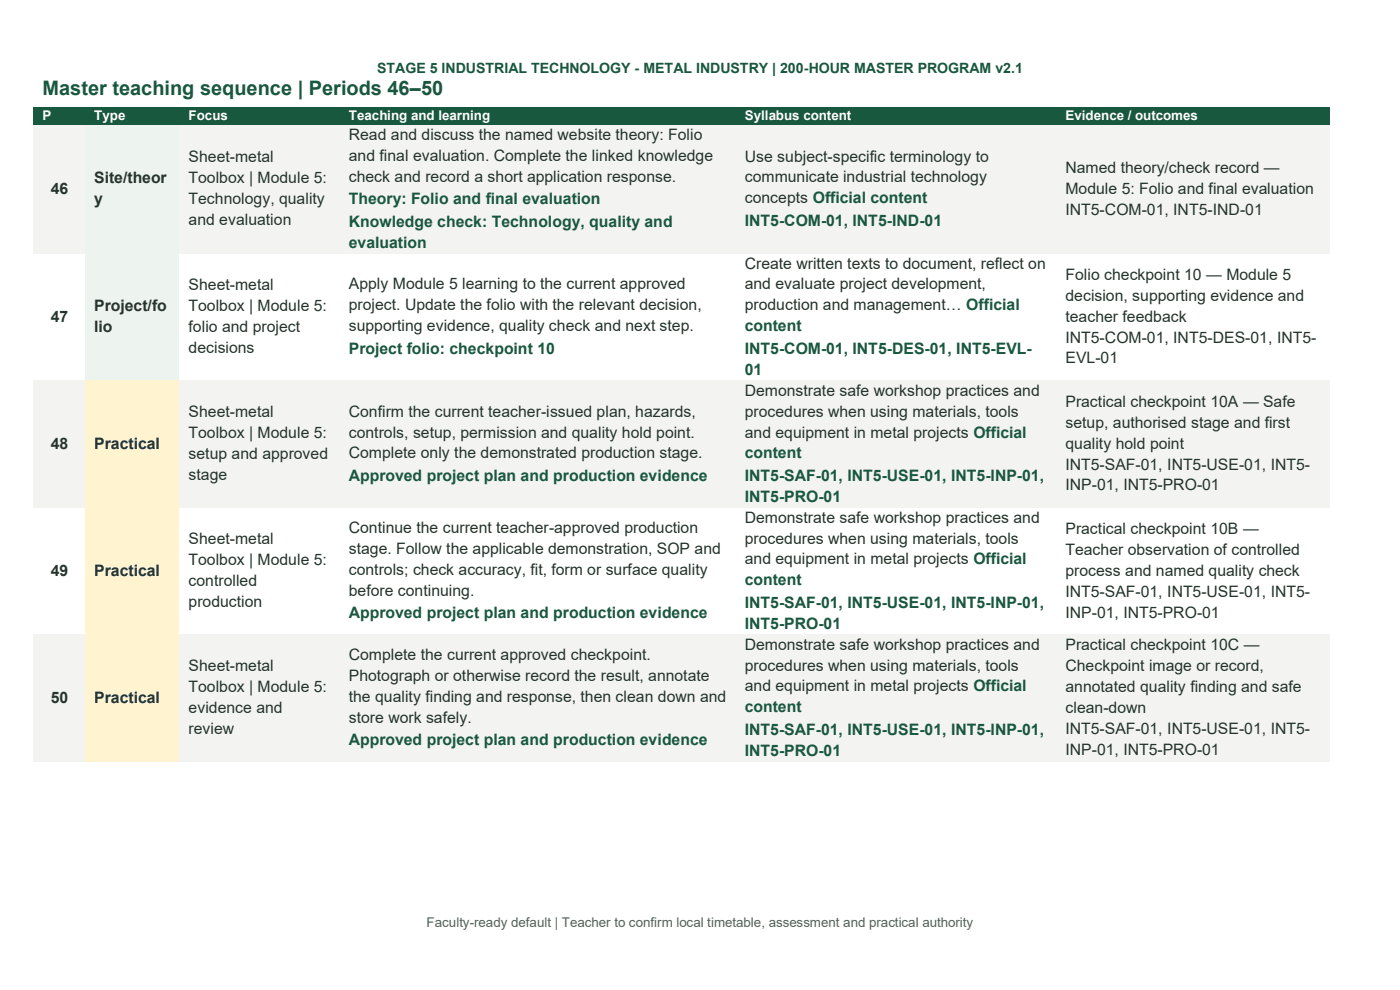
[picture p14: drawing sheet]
<svg xmlns="http://www.w3.org/2000/svg" width="297mm" height="210mm" viewBox="0 0 297 210" stroke-linecap="round" stroke-linejoin="round" font-family="sans-serif">
<defs><g id="words">
<text font-size="4.2" fill="#17583f" x="9" y="20.1">Master teaching sequence | Periods 46–50</text>
<g font-size="3.3" fill="#25342d">
<text x="74" y="29.7">Read and discuss the named website theory: Folio</text>
<text x="40" y="34.5">Sheet-metal</text>
<text x="74" y="34.1">and final evaluation. Complete the linked knowledge</text>
<text x="158" y="34.3">Use subject-specific terminology to</text>
<text x="10.8" y="41.1">46</text>
<text x="20" y="38.9">Site/theor</text>
<text x="40" y="38.9">Toolbox | Module 5:</text>
<text x="74" y="38.5">check and record a short application response.</text>
<text x="158" y="38.7">communicate industrial technology</text>
<text x="226" y="36.7">Named theory/check record —</text>
<text x="226" y="41.1">Module 5: Folio and final evaluation</text>
<text x="20" y="43.3">y</text>
<text x="40" y="43.3">Technology, quality</text>
<text x="40" y="47.8">and evaluation</text>
<text x="158" y="43.1">concepts Official content</text>
<text x="226" y="45.6">INT5-COM-01, INT5-IND-01</text>
<text x="158" y="57">Create written texts to document, reflect on</text>
<text x="226" y="59.4">Folio checkpoint 10 — Module 5</text>
<text x="40" y="61.6">Sheet-metal</text>
<text x="74" y="61.4">Apply Module 5 learning to the current approved</text>
<text x="74" y="65.8">project. Update the folio with the relevant decision,</text>
<text x="158" y="61.4">and evaluate project development,</text>
<text x="158" y="65.8">production and management… Official</text>
<text x="226" y="63.8">decision, supporting evidence and</text>
<text x="10.8" y="68.3">47</text>
<text x="20" y="66">Project/fo</text>
<text x="20" y="70.5">lio</text>
<text x="40" y="66">Toolbox | Module 5:</text>
<text x="40" y="70.5">folio and project</text>
<text x="74" y="70.3">supporting evidence, quality check and next step.</text>
<text x="226" y="68.3">teacher feedback</text>
<text x="40" y="74.9">decisions</text>
<text x="226" y="72.7">INT5-COM-01, INT5-DES-01, INT5-</text>
<text x="226" y="77.1">EVL-01</text>
<text x="158" y="83.9">Demonstrate safe workshop practices and</text>
<text x="40" y="88.5">Sheet-metal</text>
<text x="74" y="88.4">Confirm the current teacher-issued plan, hazards,</text>
<text x="158" y="88.4">procedures when using materials, tools</text>
<text x="226" y="86.3">Practical checkpoint 10A — Safe</text>
<text x="10.8" y="95.2">48</text>
<text x="20" y="95.2">Practical</text>
<text x="40" y="93">Toolbox | Module 5:</text>
<text x="74" y="92.8">controls, setup, permission and quality hold point.</text>
<text x="158" y="92.8">and equipment in metal projects Official</text>
<text x="226" y="90.7">setup, authorised stage and first</text>
<text x="226" y="95.2">quality hold point</text>
<text x="40" y="97.4">setup and approved</text>
<text x="40" y="101.8">stage</text>
<text x="74" y="97.2">Complete only the demonstrated production stage.</text>
<text x="226" y="99.6">INT5-SAF-01, INT5-USE-01, INT5-</text>
<text x="226" y="104">INP-01, INT5-PRO-01</text>
<text x="74" y="113.1">Continue the current teacher-approved production</text>
<text x="158" y="110.9">Demonstrate safe workshop practices and</text>
<text x="226" y="113.3">Practical checkpoint 10B —</text>
<text x="40" y="115.5">Sheet-metal</text>
<text x="40" y="119.9">Toolbox | Module 5:</text>
<text x="74" y="117.5">stage. Follow the applicable demonstration, SOP and</text>
<text x="158" y="115.3">procedures when using materials, tools</text>
<text x="158" y="119.7">and equipment in metal projects Official</text>
<text x="226" y="117.7">Teacher observation of controlled</text>
<text x="10.8" y="122.1">49</text>
<text x="20" y="122.1">Practical</text>
<text x="40" y="124.4">controlled</text>
<text x="74" y="121.9">controls; check accuracy, fit, form or surface quality</text>
<text x="226" y="122.1">process and named quality check</text>
<text x="40" y="128.8">production</text>
<text x="74" y="126.4">before continuing.</text>
<text x="226" y="126.6">INT5-SAF-01, INT5-USE-01, INT5-</text>
<text x="226" y="131">INP-01, INT5-PRO-01</text>
<text x="158" y="137.8">Demonstrate safe workshop practices and</text>
<text x="226" y="138">Practical checkpoint 10C —</text>
<text x="40" y="142.4">Sheet-metal</text>
<text x="74" y="140">Complete the current approved checkpoint.</text>
<text x="158" y="142.3">procedures when using materials, tools</text>
<text x="226" y="142.4">Checkpoint image or record,</text>
<text x="10.8" y="149.1">50</text>
<text x="20" y="149.1">Practical</text>
<text x="40" y="146.9">Toolbox | Module 5:</text>
<text x="74" y="144.5">Photograph or otherwise record the result, annotate</text>
<text x="74" y="148.9">the quality finding and response, then clean down and</text>
<text x="158" y="146.7">and equipment in metal projects Official</text>
<text x="226" y="146.9">annotated quality finding and safe</text>
<text x="40" y="151.3">evidence and</text>
<text x="40" y="155.7">review</text>
<text x="74" y="153.3">store work safely.</text>
<text x="226" y="151.3">clean-down</text>
<text x="226" y="155.7">INT5-SAF-01, INT5-USE-01, INT5-</text>
<text x="226" y="160.2">INP-01, INT5-PRO-01</text>
</g>
<g font-size="3.3" fill="#17583f">
<text x="74" y="43.3">Theory: Folio and final evaluation</text>
<text x="158" y="47.9">INT5-COM-01, INT5-IND-01</text>
<text x="74" y="48.1">Knowledge check: Technology, quality and</text>
<text x="74" y="52.5">evaluation</text>
<text x="158" y="70.3">content</text>
<text x="74" y="75">Project folio: checkpoint 10</text>
<text x="158" y="75">INT5-COM-01, INT5-DES-01, INT5-EVL-</text>
<text x="158" y="79.5">01</text>
<text x="74" y="102">Approved project plan and production evidence</text>
<text x="158" y="97.2">content</text>
<text x="158" y="102">INT5-SAF-01, INT5-USE-01, INT5-INP-01,</text>
<text x="158" y="106.4">INT5-PRO-01</text>
<text x="158" y="124.2">content</text>
<text x="74" y="131.2">Approved project plan and production evidence</text>
<text x="158" y="128.9">INT5-SAF-01, INT5-USE-01, INT5-INP-01,</text>
<text x="158" y="133.4">INT5-PRO-01</text>
<text x="158" y="151.1">content</text>
<text x="158" y="155.9">INT5-SAF-01, INT5-USE-01, INT5-INP-01,</text>
<text x="74" y="158.1">Approved project plan and production evidence</text>
<text x="158" y="160.4">INT5-PRO-01</text>
</g>
<text font-size="3" fill="#17583f" x="80" y="15.5">STAGE 5 INDUSTRIAL TECHNOLOGY - METAL INDUSTRY | 200-HOUR MASTER PROGRAM v2.1</text>
<g font-size="2.8" fill="#fff">
<text x="9" y="25.5">P</text>
<text x="20" y="25.5">Type</text>
<text x="40" y="25.5">Focus</text>
<text x="74" y="25.5">Teaching and learning</text>
<text x="158" y="25.5">Syllabus content</text>
<text x="226" y="25.5">Evidence / outcomes</text>
</g>
<text font-size="2.8" fill="#51645b" x="90.5" y="196.8">Faculty-ready default | Teacher to confirm local timetable, assessment and practical authority</text>
</g></defs>
<g fill="#17583f">
<path d="M7.1 22.8h11v3.8h-11z" fill-rule="evenodd"/>
<path d="M9 22.8h7.2v3.8h-7.2z" fill-rule="evenodd"/>
<path d="M18.1 22.8h20v3.8h-20z" fill-rule="evenodd"/>
<path d="M20 22.8h16.2v3.8h-16.2z" fill-rule="evenodd"/>
<path d="M38.1 22.8h34v3.8h-34z" fill-rule="evenodd"/>
<path d="M40 22.8h30.2v3.8h-30.2z" fill-rule="evenodd"/>
<path d="M72.1 22.8h84v3.8h-84z" fill-rule="evenodd"/>
<path d="M74 22.8h80.2v3.8h-80.2z" fill-rule="evenodd"/>
<path d="M156.1 22.8h68v3.8h-68z" fill-rule="evenodd"/>
<path d="M158 22.8h64.2v3.8h-64.2z" fill-rule="evenodd"/>
<path d="M224.1 22.8h58v3.8h-58z" fill-rule="evenodd"/>
<path d="M226 22.8h54.2v3.8h-54.2z" fill-rule="evenodd"/>
</g>
<g fill="#f3f4f2">
<path d="M7.1 26.6h11v27.3h-11z" fill-rule="evenodd"/>
<path d="M9 38h7.2v4.4h-7.2z" fill-rule="evenodd"/>
</g>
<g fill="#edf4ef">
<path d="M18.1 26.6h20v27.3h-20z" fill-rule="evenodd"/>
<path d="M20 35.8h16.2v4.4h-16.2z" fill-rule="evenodd"/>
<path d="M20 40.2h16.2v4.4h-16.2z" fill-rule="evenodd"/>
</g>
<g fill="#f3f4f2">
<path d="M38.1 26.6h34v27.3h-34z" fill-rule="evenodd"/>
<path d="M40 31.3h30.2v4.5h-30.2z" fill-rule="evenodd"/>
<path d="M40 35.8h30.2v4.4h-30.2z" fill-rule="evenodd"/>
<path d="M40 40.2h30.2v4.4h-30.2z" fill-rule="evenodd"/>
<path d="M40 44.6h30.2v4.5h-30.2z" fill-rule="evenodd"/>
<path d="M72.1 26.6h84v27.3h-84z" fill-rule="evenodd"/>
<path d="M74 26.6h80.2v4.4h-80.2z" fill-rule="evenodd"/>
<path d="M74 31h80.2v4.4h-80.2z" fill-rule="evenodd"/>
<path d="M74 35.4h80.2v4.4h-80.2z" fill-rule="evenodd"/>
<path d="M74 39.8h80.2v4.8h-80.2z" fill-rule="evenodd"/>
<path d="M74 44.6h80.2v4.8h-80.2z" fill-rule="evenodd"/>
<path d="M74 49.4h80.2v4.5h-80.2z" fill-rule="evenodd"/>
<path d="M156.1 26.6h68v27.3h-68z" fill-rule="evenodd"/>
<path d="M158 31.2h64.2v4.4h-64.2z" fill-rule="evenodd"/>
<path d="M158 35.6h64.2v4.4h-64.2z" fill-rule="evenodd"/>
<path d="M158 40h64.2v4.5h-64.2z" fill-rule="evenodd"/>
<path d="M158 44.5h64.2v4.7h-64.2z" fill-rule="evenodd"/>
<path d="M224.1 26.6h58v27.3h-58z" fill-rule="evenodd"/>
<path d="M226 33.5h54.2v4.5h-54.2z" fill-rule="evenodd"/>
<path d="M226 38h54.2v4.4h-54.2z" fill-rule="evenodd"/>
<path d="M226 42.4h54.2v4.4h-54.2z" fill-rule="evenodd"/>
</g>
<g fill="#fff">
<path d="M7.1 53.9h11v26.9h-11z" fill-rule="evenodd"/>
<path d="M9 65.1h7.2v4.4h-7.2z" fill-rule="evenodd"/>
</g>
<g fill="#edf4ef">
<path d="M18.1 53.9h20v26.9h-20z" fill-rule="evenodd"/>
<path d="M20 62.9h16.2v4.4h-16.2z" fill-rule="evenodd"/>
<path d="M20 67.3h16.2v4.5h-16.2z" fill-rule="evenodd"/>
</g>
<g fill="#fff">
<path d="M38.1 53.9h34v26.9h-34z" fill-rule="evenodd"/>
<path d="M40 58.5h30.2v4.4h-30.2z" fill-rule="evenodd"/>
<path d="M40 62.9h30.2v4.4h-30.2z" fill-rule="evenodd"/>
<path d="M40 67.3h30.2v4.5h-30.2z" fill-rule="evenodd"/>
<path d="M40 71.8h30.2v4.4h-30.2z" fill-rule="evenodd"/>
<path d="M72.1 53.9h84v26.9h-84z" fill-rule="evenodd"/>
<path d="M74 58.3h80.2v4.4h-80.2z" fill-rule="evenodd"/>
<path d="M74 62.7h80.2v4.5h-80.2z" fill-rule="evenodd"/>
<path d="M74 67.2h80.2v4.4h-80.2z" fill-rule="evenodd"/>
<path d="M74 71.6h80.2v4.7h-80.2z" fill-rule="evenodd"/>
<path d="M156.1 53.9h68v26.9h-68z" fill-rule="evenodd"/>
<path d="M158 53.9h64.2v4.4h-64.2z" fill-rule="evenodd"/>
<path d="M158 58.3h64.2v4.4h-64.2z" fill-rule="evenodd"/>
<path d="M158 62.7h64.2v4.5h-64.2z" fill-rule="evenodd"/>
<path d="M158 67.2h64.2v4.4h-64.2z" fill-rule="evenodd"/>
<path d="M158 71.6h64.2v4.7h-64.2z" fill-rule="evenodd"/>
<path d="M158 76.3h64.2v4.5h-64.2z" fill-rule="evenodd"/>
<path d="M224.1 53.9h58v26.9h-58z" fill-rule="evenodd"/>
<path d="M226 56.2h54.2v4.5h-54.2z" fill-rule="evenodd"/>
<path d="M226 60.7h54.2v4.4h-54.2z" fill-rule="evenodd"/>
<path d="M226 65.1h54.2v4.4h-54.2z" fill-rule="evenodd"/>
<path d="M226 69.5h54.2v4.5h-54.2z" fill-rule="evenodd"/>
<path d="M226 74h54.2v4.4h-54.2z" fill-rule="evenodd"/>
</g>
<g fill="#f3f4f2">
<path d="M7.1 80.8h11v27h-11z" fill-rule="evenodd"/>
<path d="M9 92.1h7.2v4.4h-7.2z" fill-rule="evenodd"/>
</g>
<g fill="#fff4cf">
<path d="M18.1 80.8h20v27h-20z" fill-rule="evenodd"/>
<path d="M20 92.1h16.2v4.4h-16.2z" fill-rule="evenodd"/>
</g>
<g fill="#f3f4f2">
<path d="M38.1 80.8h34v27h-34z" fill-rule="evenodd"/>
<path d="M40 85.4h30.2v4.4h-30.2z" fill-rule="evenodd"/>
<path d="M40 89.8h30.2v4.5h-30.2z" fill-rule="evenodd"/>
<path d="M40 94.3h30.2v4.4h-30.2z" fill-rule="evenodd"/>
<path d="M40 98.7h30.2v4.4h-30.2z" fill-rule="evenodd"/>
<path d="M72.1 80.8h84v27h-84z" fill-rule="evenodd"/>
<path d="M74 85.2h80.2v4.5h-80.2z" fill-rule="evenodd"/>
<path d="M74 89.7h80.2v4.4h-80.2z" fill-rule="evenodd"/>
<path d="M74 94.1h80.2v4.4h-80.2z" fill-rule="evenodd"/>
<path d="M74 98.5h80.2v4.8h-80.2z" fill-rule="evenodd"/>
<path d="M156.1 80.8h68v27h-68z" fill-rule="evenodd"/>
<path d="M158 80.8h64.2v4.4h-64.2z" fill-rule="evenodd"/>
<path d="M158 85.2h64.2v4.5h-64.2z" fill-rule="evenodd"/>
<path d="M158 89.7h64.2v4.4h-64.2z" fill-rule="evenodd"/>
<path d="M158 94.1h64.2v4.4h-64.2z" fill-rule="evenodd"/>
<path d="M158 98.5h64.2v4.8h-64.2z" fill-rule="evenodd"/>
<path d="M158 103.3h64.2v4.5h-64.2z" fill-rule="evenodd"/>
<path d="M224.1 80.8h58v27h-58z" fill-rule="evenodd"/>
<path d="M226 83.2h54.2v4.4h-54.2z" fill-rule="evenodd"/>
<path d="M226 87.6h54.2v4.5h-54.2z" fill-rule="evenodd"/>
<path d="M226 92.1h54.2v4.4h-54.2z" fill-rule="evenodd"/>
<path d="M226 96.5h54.2v4.4h-54.2z" fill-rule="evenodd"/>
<path d="M226 100.9h54.2v4.4h-54.2z" fill-rule="evenodd"/>
</g>
<g fill="#fff">
<path d="M7.1 107.8h11v26.9h-11z" fill-rule="evenodd"/>
<path d="M9 119h7.2v4.4h-7.2z" fill-rule="evenodd"/>
</g>
<g fill="#fff4cf">
<path d="M18.1 107.8h20v26.9h-20z" fill-rule="evenodd"/>
<path d="M20 119h16.2v4.4h-16.2z" fill-rule="evenodd"/>
</g>
<g fill="#fff">
<path d="M38.1 107.8h34v26.9h-34z" fill-rule="evenodd"/>
<path d="M40 112.3h30.2v4.5h-30.2z" fill-rule="evenodd"/>
<path d="M40 116.8h30.2v4.4h-30.2z" fill-rule="evenodd"/>
<path d="M40 121.2h30.2v4.5h-30.2z" fill-rule="evenodd"/>
<path d="M40 125.7h30.2v4.4h-30.2z" fill-rule="evenodd"/>
<path d="M72.1 107.8h84v26.9h-84z" fill-rule="evenodd"/>
<path d="M74 110h80.2v4.4h-80.2z" fill-rule="evenodd"/>
<path d="M74 114.4h80.2v4.4h-80.2z" fill-rule="evenodd"/>
<path d="M74 118.8h80.2v4.5h-80.2z" fill-rule="evenodd"/>
<path d="M74 123.3h80.2v4.4h-80.2z" fill-rule="evenodd"/>
<path d="M74 127.7h80.2v4.8h-80.2z" fill-rule="evenodd"/>
<path d="M156.1 107.8h68v26.9h-68z" fill-rule="evenodd"/>
<path d="M158 107.8h64.2v4.4h-64.2z" fill-rule="evenodd"/>
<path d="M158 112.2h64.2v4.4h-64.2z" fill-rule="evenodd"/>
<path d="M158 116.6h64.2v4.5h-64.2z" fill-rule="evenodd"/>
<path d="M158 121.1h64.2v4.4h-64.2z" fill-rule="evenodd"/>
<path d="M158 125.5h64.2v4.7h-64.2z" fill-rule="evenodd"/>
<path d="M158 130.2h64.2v4.5h-64.2z" fill-rule="evenodd"/>
<path d="M224.1 107.8h58v26.9h-58z" fill-rule="evenodd"/>
<path d="M226 110.1h54.2v4.5h-54.2z" fill-rule="evenodd"/>
<path d="M226 114.6h54.2v4.4h-54.2z" fill-rule="evenodd"/>
<path d="M226 119h54.2v4.4h-54.2z" fill-rule="evenodd"/>
<path d="M226 123.4h54.2v4.5h-54.2z" fill-rule="evenodd"/>
<path d="M226 127.9h54.2v4.4h-54.2z" fill-rule="evenodd"/>
</g>
<g fill="#f3f4f2">
<path d="M7.1 134.7h11v27h-11z" fill-rule="evenodd"/>
<path d="M9 145.9h7.2v4.5h-7.2z" fill-rule="evenodd"/>
</g>
<g fill="#fff4cf">
<path d="M18.1 134.7h20v27h-20z" fill-rule="evenodd"/>
<path d="M20 145.9h16.2v4.5h-16.2z" fill-rule="evenodd"/>
</g>
<g fill="#f3f4f2">
<path d="M38.1 134.7h34v27h-34z" fill-rule="evenodd"/>
<path d="M40 139.3h30.2v4.4h-30.2z" fill-rule="evenodd"/>
<path d="M40 143.7h30.2v4.4h-30.2z" fill-rule="evenodd"/>
<path d="M40 148.1h30.2v4.5h-30.2z" fill-rule="evenodd"/>
<path d="M40 152.6h30.2v4.4h-30.2z" fill-rule="evenodd"/>
<path d="M72.1 134.7h84v27h-84z" fill-rule="evenodd"/>
<path d="M74 136.9h80.2v4.4h-80.2z" fill-rule="evenodd"/>
<path d="M74 141.3h80.2v4.5h-80.2z" fill-rule="evenodd"/>
<path d="M74 145.8h80.2v4.4h-80.2z" fill-rule="evenodd"/>
<path d="M74 150.2h80.2v4.4h-80.2z" fill-rule="evenodd"/>
<path d="M74 154.6h80.2v4.8h-80.2z" fill-rule="evenodd"/>
<path d="M156.1 134.7h68v27h-68z" fill-rule="evenodd"/>
<path d="M158 134.7h64.2v4.4h-64.2z" fill-rule="evenodd"/>
<path d="M158 139.1h64.2v4.4h-64.2z" fill-rule="evenodd"/>
<path d="M158 143.5h64.2v4.5h-64.2z" fill-rule="evenodd"/>
<path d="M158 148h64.2v4.4h-64.2z" fill-rule="evenodd"/>
<path d="M158 152.4h64.2v4.8h-64.2z" fill-rule="evenodd"/>
<path d="M158 157.2h64.2v4.5h-64.2z" fill-rule="evenodd"/>
<path d="M224.1 134.7h58v27h-58z" fill-rule="evenodd"/>
<path d="M226 134.9h54.2v4.4h-54.2z" fill-rule="evenodd"/>
<path d="M226 139.3h54.2v4.4h-54.2z" fill-rule="evenodd"/>
<path d="M226 143.7h54.2v4.4h-54.2z" fill-rule="evenodd"/>
<path d="M226 148.1h54.2v4.5h-54.2z" fill-rule="evenodd"/>
<path d="M226 152.6h54.2v4.4h-54.2z" fill-rule="evenodd"/>
<path d="M226 157h54.2v4.5h-54.2z" fill-rule="evenodd"/>
</g>
<use href="#words"/>
</svg>
